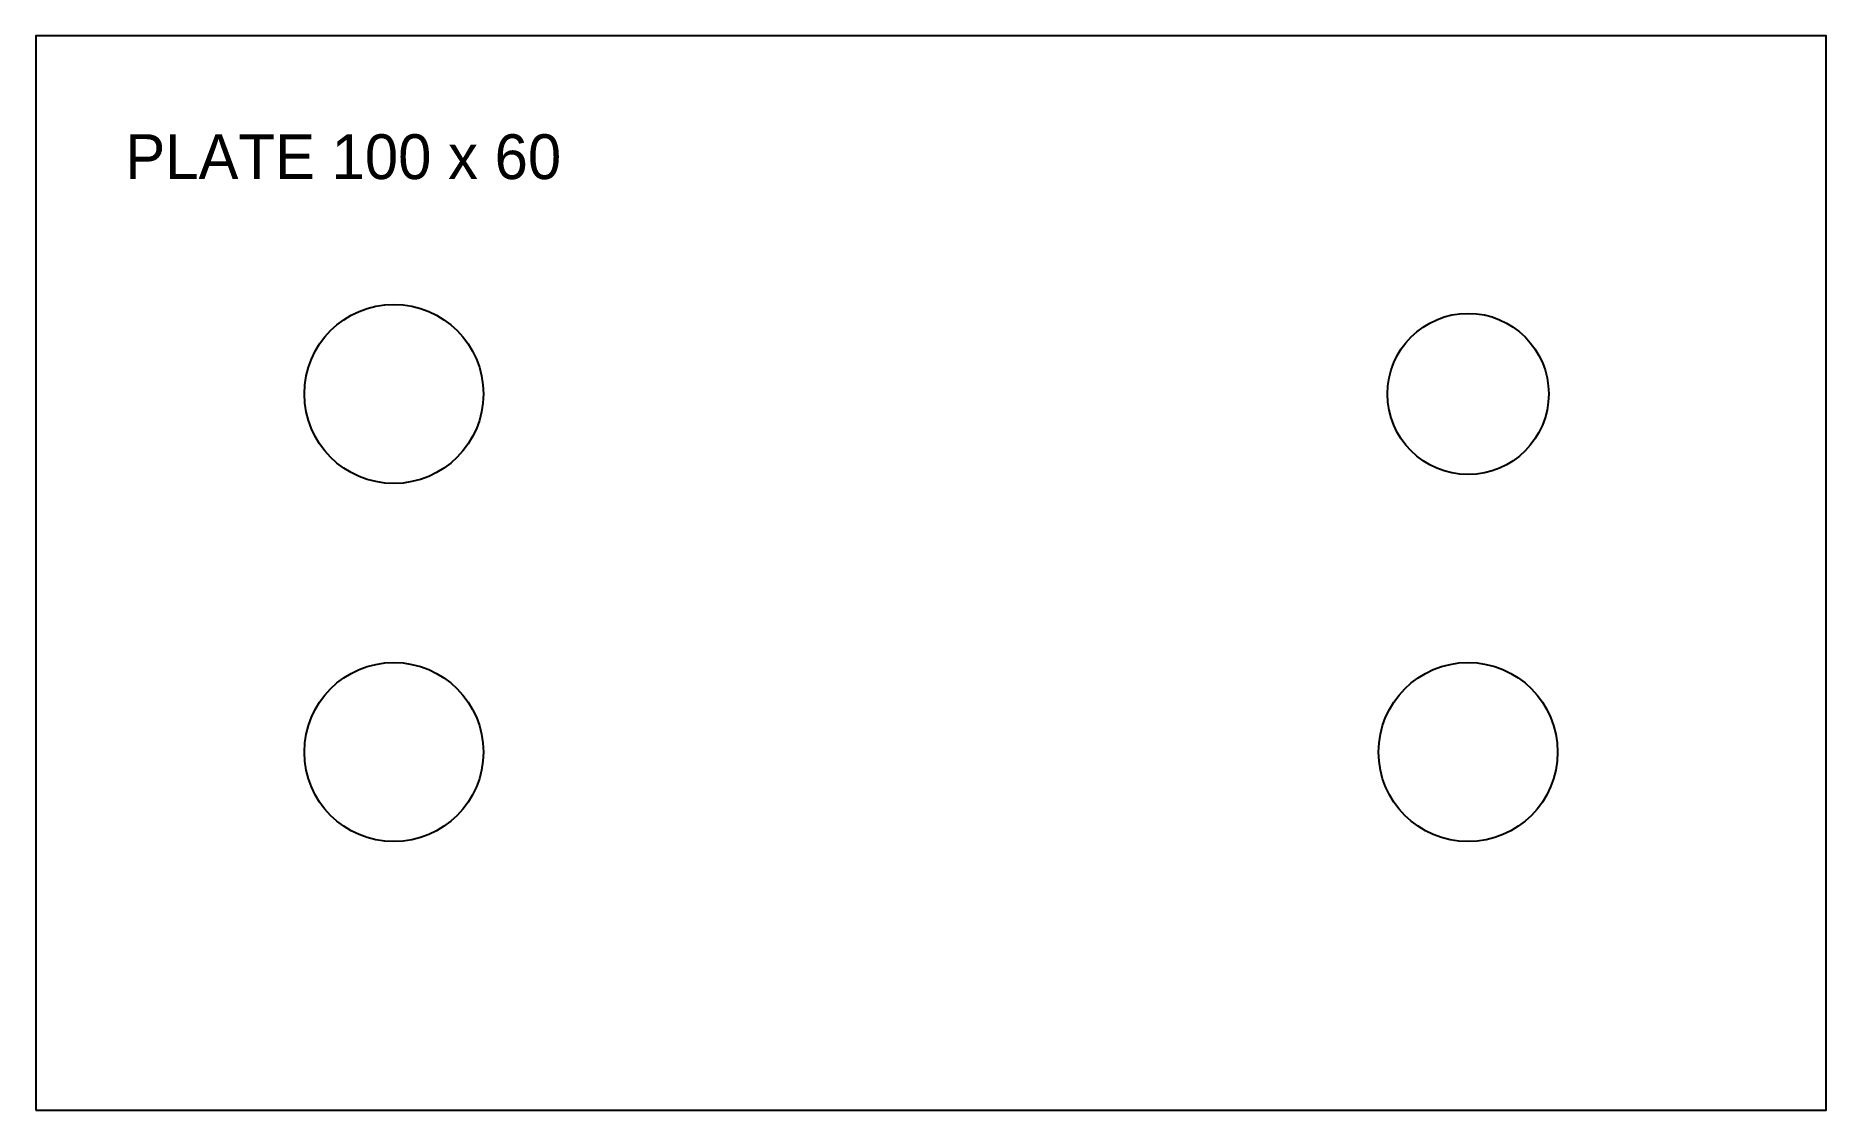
# Model space of a CAD drawing. Header units: millimetres. Extents: x 0 to 100, y 0 to 60.
import ezdxf

# ---------------------------------------------------------------- set-up
doc = ezdxf.new("R2010")
doc.units = ezdxf.units.MM

msp = doc.modelspace()

# ---------------------------------------------------------------- linework, layer by layer
msp.add_lwpolyline([(0, 0), (100, 0), (100, 60), (0, 60)], close=True)
for centre, radius in [((20, 40), 5), ((80, 40), 4.5), ((20, 20), 5), ((80, 20), 5)]:
    msp.add_circle(centre, radius)

# ---------------------------------------------------------------- texts
msp.add_text('PLATE 100 x 60', height=2.5).set_placement((5, 52))

doc.saveas('drawing.dxf')
